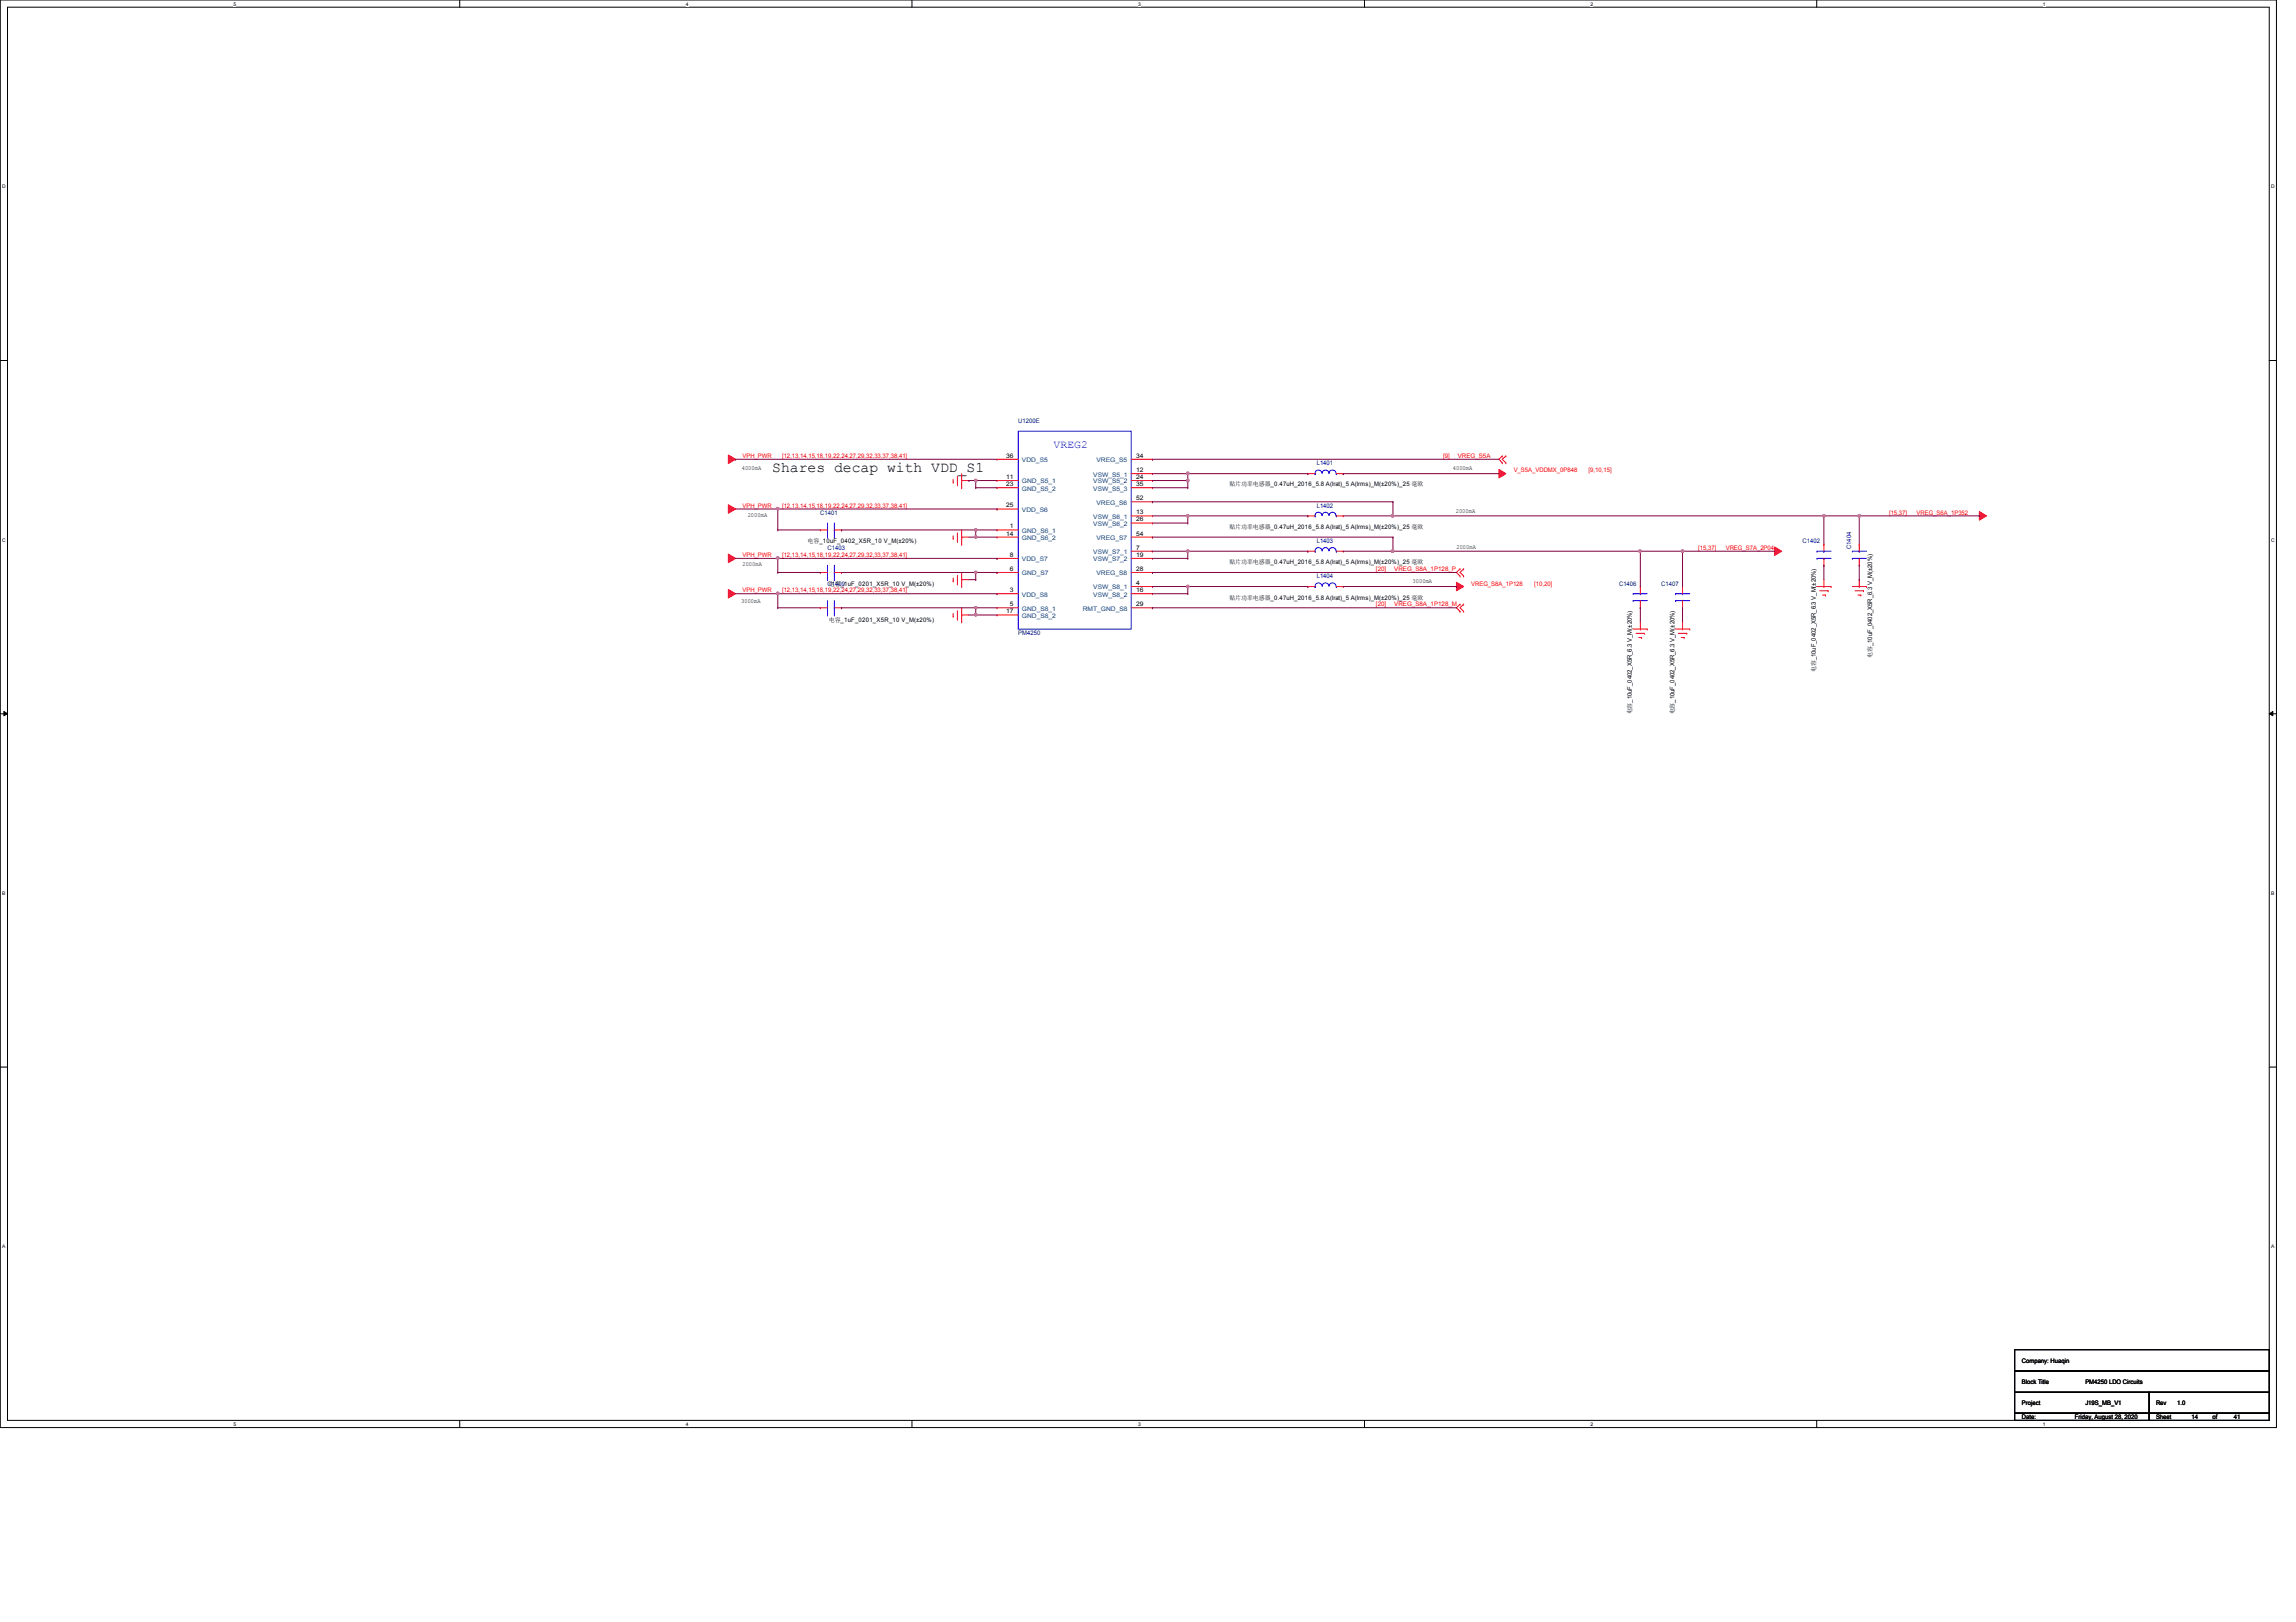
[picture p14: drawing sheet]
<svg xmlns="http://www.w3.org/2000/svg" width="297mm" height="210mm" viewBox="0 0 297 210" stroke-linecap="round" stroke-linejoin="round" font-family="sans-serif">
<defs><g id="words">
<text font-size="1.9" x="99.9" y="61.1">Shares decap with VDD_S1</text>
<text font-size="1.4" fill="#00f" x="136.3" y="57.9">VREG2</text>
<g font-size=".8" fill="#f00">
<text x="96.1" y="59.3">VPH_PWR</text>
<text x="101.2" y="59.3">[12,13,14,15,18,19,22,24,27,29,32,33,37,38,41]</text>
<text x="186.7" y="59.3">[9]</text>
<text x="188.6" y="59.3">VREG_S5A</text>
<text x="96.1" y="65.7">VPH_PWR</text>
<text x="101.2" y="65.7">[12,13,14,15,18,19,22,24,27,29,32,33,37,38,41]</text>
<text x="195.8" y="61.1">V_S5A_VDDMX_0P848</text>
<text x="205.5" y="61.1">[9,10,15]</text>
<text x="219.7" y="71.2">[15,37]</text>
<text x="223.3" y="71.2">VREG_S7A_2P04</text>
<text x="244.4" y="66.6">[15,37]</text>
<text x="247.9" y="66.6">VREG_S6A_1P352</text>
<text x="96.1" y="72.1">VPH_PWR</text>
<text x="96.1" y="76.7">VPH_PWR</text>
<text x="101.2" y="72.1">[12,13,14,15,18,19,22,24,27,29,32,33,37,38,41]</text>
<text x="101.2" y="76.7">[12,13,14,15,18,19,22,24,27,29,32,33,37,38,41]</text>
<text x="178" y="73.9">[20]</text>
<text x="180.4" y="73.9">VREG_S8A_1P128_P</text>
<text x="190.3" y="75.8">VREG_S8A_1P128</text>
<text x="198.5" y="75.8">[10,20]</text>
<text x="178" y="78.5">[20]</text>
<text x="180.4" y="78.5">VREG_S8A_1P128_M</text>
</g>
<g font-size=".8">
<text x="130.2" y="59.2">36</text>
<text x="147" y="59.2">34</text>
<text x="96" y="60.9">4000mA</text>
<text x="130.2" y="62">11</text>
<text x="130.2" y="62.9">23</text>
<text x="130.2" y="65.7">25</text>
<text x="147" y="61.1">12</text>
<text x="147" y="62">24</text>
<text x="147" y="62.9">35</text>
<text x="147" y="64.7">52</text>
<text x="159" y="62.9">贴贴贴贴电贴贴_0.47uH_2016_5.8 A(lrat)_5 A(lrms)_M(±20%)_25 毫毫</text>
<text x="188" y="60.9">4000mA</text>
<text x="96.7" y="66.9">2000mA</text>
<text x="104.5" y="70.3">电电_10uF_0402_X5R_10 V_M(±20%)</text>
<text x="130.2" y="69.3">14</text>
<text x="130.6" y="68.4">1</text>
<text x="147" y="66.5">13</text>
<text x="147" y="67.5">26</text>
<text x="147" y="69.3">54</text>
<text x="147" y="71.1">7</text>
<text x="159" y="68.5">贴贴贴贴电贴贴_0.47uH_2016_5.8 A(lrat)_5 A(lrms)_M(±20%)_25 毫毫</text>
<text x="188.3" y="66.3">2000mA</text>
<text x="188.4" y="71">2000mA</text>
<text x="95.9" y="78">3000mA</text>
<text x="96.1" y="73.3">2000mA</text>
<text x="107.2" y="75.9">电电_1uF_0201_X5R_10 V_M(±20%)</text>
<text x="130.6" y="72.1">8</text>
<text x="130.6" y="73.9">6</text>
<text x="130.6" y="76.6">3</text>
<text x="147" y="72.1">19</text>
<text x="147" y="73.9">28</text>
<text x="147" y="75.7">4</text>
<text x="147" y="76.6">16</text>
<text x="159" y="77.6">贴贴贴贴电贴贴_0.47uH_2016_5.8 A(lrat)_5 A(lrms)_M(±20%)_25 毫毫</text>
<text x="159" y="73">贴贴贴贴电贴贴_0.47uH_2016_5.8 A(lrat)_5 A(lrms)_M(±20%)_25 毫毫</text>
<text x="182.7" y="75.4">3000mA</text>
<text x="107.2" y="80.4">电电_1uF_0201_X5R_10 V_M(±20%)</text>
<text x="130.2" y="79.4">17</text>
<text x="130.6" y="78.4">5</text>
<text x="147" y="78.4">29</text>
<text x="234.9" y="87" transform="rotate(-90 234.9 87)">电电_10uF_0402_X5R_6.3 V_M(±20%)</text>
<text x="242.2" y="85.1" transform="rotate(-90 242.2 85.1)">电电_10uF_0402_X5R_6.3 V_M(±20%)</text>
<text x="211.1" y="92.5" transform="rotate(-90 211.1 92.5)">电电_10uF_0402_X5R_6.3 V_M(±20%)</text>
<text x="216.6" y="92.5" transform="rotate(-90 216.6 92.5)">电电_10uF_0402_X5R_6.3 V_M(±20%)</text>
<text x="261.6" y="179.1">Block Title</text>
<text x="261.6" y="176.4">Company: Huaqin</text>
<text x="269.8" y="179.1">PM4250 LDO Circuits</text>
<text x="261.6" y="181.8">Project</text>
<text x="261.6" y="183.6">Date:</text>
<text x="268.4" y="183.6">Friday, August 28, 2020</text>
<text x="269.8" y="181.8">J19S_MB_V1</text>
<text x="278.9" y="181.8">Rev</text>
<text x="278.9" y="183.6">Sheet</text>
<text x="281.7" y="181.8">1.0</text>
<text x="283.5" y="183.6">14</text>
<text x="286.3" y="183.6">of</text>
<text x="289" y="183.6">41</text>
</g>
<g font-size=".8" fill="#000080">
<text x="131.7" y="54.7">U1200E</text>
<text x="170.3" y="65.7">L1402</text>
<text x="170.3" y="60.2">L1401</text>
<text x="106.1" y="66.6">C1401</text>
<text x="107.1" y="71.2">C1403</text>
<text x="170.3" y="70.3">L1403</text>
<text x="233.2" y="70.3">C1402</text>
<text x="239.5" y="71.1" transform="rotate(-90 239.5 71.1)">C1404</text>
<text x="107.1" y="75.8">C1409</text>
<text x="170.3" y="74.8">L1404</text>
<text x="209.5" y="75.8">C1406</text>
<text x="214.9" y="75.8">C1407</text>
<text x="131.7" y="82.2">PM4250</text>
</g>
<g font-size=".8" fill="#004080">
<text x="132.2" y="59.8">VDD_S5</text>
<text x="141.9" y="59.8">VREG_S5</text>
<text x="132.2" y="62.6">GND_S5_1</text>
<text x="132.2" y="63.5">GND_S5_2</text>
<text x="141.4" y="61.7">VSW_S5_1</text>
<text x="141.4" y="62.6">VSW_S5_2</text>
<text x="141.4" y="63.5">VSW_S5_3</text>
<text x="141.9" y="65.3">VREG_S6</text>
<text x="132.2" y="66.3">VDD_S6</text>
<text x="132.2" y="69">GND_S6_1</text>
<text x="132.2" y="69.9">GND_S6_2</text>
<text x="141.4" y="67.1">VSW_S6_1</text>
<text x="141.4" y="68.1">VSW_S6_2</text>
<text x="141.4" y="71.7">VSW_S7_1</text>
<text x="141.9" y="69.9">VREG_S7</text>
<text x="132.2" y="72.6">VDD_S7</text>
<text x="132.2" y="74.5">GND_S7</text>
<text x="132.2" y="77.2">VDD_S8</text>
<text x="141.4" y="72.6">VSW_S7_2</text>
<text x="141.4" y="76.3">VSW_S8_1</text>
<text x="141.4" y="77.2">VSW_S8_2</text>
<text x="141.9" y="74.5">VREG_S8</text>
<text x="132.2" y="79">GND_S8_1</text>
<text x="132.2" y="80">GND_S8_2</text>
<text x="140.1" y="79">RMT_GND_S8</text>
</g>
<g font-size=".6">
<text x="30.2" y=".7">5</text>
<text x="88.7" y=".7">4</text>
<text x="147.2" y=".7">3</text>
<text x="205.8" y=".7">2</text>
<text x="264.3" y=".7">1</text>
<text x=".3" y="24.4">D</text>
<text x="293.8" y="24.4">D</text>
<text x=".3" y="70.1">C</text>
<text x="293.8" y="70.1">C</text>
<text x=".3" y="115.8">B</text>
<text x="293.8" y="115.8">B</text>
<text x=".3" y="161.5">A</text>
<text x="293.8" y="161.5">A</text>
<text x="30.2" y="184.5">5</text>
<text x="88.7" y="184.5">4</text>
<text x="147.2" y="184.5">3</text>
<text x="205.8" y="184.5">2</text>
<text x="264.3" y="184.5">1</text>
</g>
</g></defs>
<path d="M0 0h294.5v184.7h-294.5zM1 .9h292.6v182.9h-292.6z" fill="none" stroke="#000" stroke-width=".13"/>
<g fill="#fff">
<path d="M30.2 .1h.4v.7h-.4z"/>
<path d="M30.2 183.9h.4v.8h-.4z"/>
</g>
<path d="M59.5 0v.9M59.5 183.8v.9" fill="none" stroke="#000" stroke-width=".13"/>
<g fill="#fff">
<path d="M88.7 .1h.4v.7h-.4z"/>
<path d="M88.7 183.9h.4v.8h-.4z"/>
</g>
<path d="M118 0v.9M118 183.8v.9" fill="none" stroke="#000" stroke-width=".13"/>
<g fill="#fff">
<path d="M147.2 .1h.4v.7h-.4z"/>
<path d="M147.2 183.9h.4v.8h-.4z"/>
</g>
<path d="M176.5 0v.9M176.5 183.8v.9" fill="none" stroke="#000" stroke-width=".13"/>
<g fill="#fff">
<path d="M205.8 .1h.3v.7h-.3z"/>
<path d="M205.8 183.9h.3v.8h-.3z"/>
</g>
<path d="M235 0v.9M235 183.8v.9" fill="none" stroke="#000" stroke-width=".13"/>
<g fill="#fff">
<path d="M264.3 .1h.3v.7h-.3z"/>
<path d="M264.3 183.9h.3v.8h-.3z"/>
<path d="M.3 23.8h.5v.7h-.5z"/>
<path d="M293.8 23.8h.5v.7h-.5z"/>
<path d="M.3 69.5h.5v.7h-.5z"/>
<path d="M293.8 69.5h.5v.7h-.5z"/>
</g>
<path d="M0 46.7h1M293.6 46.7h.9" fill="none" stroke="#000" stroke-width=".13"/>
<g fill="#fff">
<path d="M.3 115.2h.4v.8h-.4z"/>
<path d="M293.8 115.2h.5v.8h-.5z"/>
</g>
<path d="M0 92.4h1M.5 92.1l.5 .3-.5 .2zM293.6 92.4l.4-.3v.5zM293.6 92.4h.9" fill="none" stroke="#000" stroke-width=".13"/>
<path d="M.5 92.1l.5 .3-.5 .2zM293.6 92.4l.4-.3v.5z" fill="#000"/>
<g fill="#fff">
<path d="M.3 161h.4v.7h-.4z"/>
<path d="M293.8 161h.4v.7h-.4z"/>
</g>
<path d="M0 138.1h1M293.6 138.1h.9" fill="none" stroke="#000" stroke-width=".13"/>
<g fill="none" stroke="#f00" stroke-width=".13">
<path d="M123.3 62.4h.1M123.3 69.7h.1M123.3 79.8h.1M123.3 75.2h.1M123.3 62v.4M123.3 69.3v.4M123.3 74.8v.4M123.3 79.4v.4M123.9 62.7h.1M123.9 70.1h.1M123.9 75.6h.1M123.9 61.6v1.1"/>
<path d="M123.9 69v1.1M123.9 74.5v1.1M123.9 79v1.1M124.4 62.2h.1M124.4 63.1h.1M124.4 69.5h.1M124.4 70.4h.1M124.4 79.6h.1M124.4 75h.1M124.4 75.9h.1M124.4 62.2h.9M124.4 61.3v1.8"/>
<path d="M124.4 68.6v1.8M124.4 74.1v1.8M124.4 78.7v1.8M124.4 69.5h.9M124.4 79.6h.9M124.4 75h.9M235.1 75.9h1.8M235.4 76.5h1.1M235.8 77h.4M236 75.9h.1M236 75v.9M236.2 77h.1"/>
<path d="M236.5 76.5h.1M236.9 75.9h.1M239.6 75.9h1.9M240 76.5h1.1M240.4 77h.3M240.5 75.9h.1M240.5 75v.9M240.7 77h.1M241.1 76.5h.1M241.5 75.9h.1M123.9 80.1h.1M124.4 80.5h.1"/>
<path d="M211.3 81.4h1.8M211.7 82h1.1M212 82.5h.4M212.2 81.4h.1M212.2 80.5v.9M212.4 82.5h.1M212.8 82h.1M213.1 81.4h.1M216.8 81.4h1.8M217.1 82h1.1M217.5 82.5h.4M217.7 81.4h.1"/>
<path d="M217.7 80.5v.9M217.9 82.5h.1M218.2 82h.1M218.6 81.4h.1"/>
</g>
<path d="M94.2 58.9l1 .5-1 .6z" fill-rule="evenodd" fill="#f00"/>
<path d="M94.2 58.9l1 .5-1 .6z" fill="none" stroke="#f00" stroke-width=".13"/>
<path d="M94.2 65.3l1 .6-1 .5z" fill-rule="evenodd" fill="#f00"/>
<path d="M94.2 65.3l1 .6-1 .5z" fill="none" stroke="#f00" stroke-width=".13"/>
<path d="M94.2 71.7l1 .6-1 .5z" fill-rule="evenodd" fill="#f00"/>
<path d="M94.2 71.7l1 .6-1 .5z" fill="none" stroke="#f00" stroke-width=".13"/>
<path d="M94.2 76.3l1 .5-1 .6z" fill-rule="evenodd" fill="#f00"/>
<path d="M194.3 59h.1M194.3 59.9h.1M194.3 59l-.4 .4 .4 .5M194.8 59.9h.1M194.8 59h.1M194.8 59l-.5 .4 .5 .5M94.2 76.3l1 .5-1 .6z" fill="none" stroke="#f00" stroke-width=".13"/>
<path d="M193.9 60.7l.9 .6-.9 .5z" fill-rule="evenodd" fill="#f00"/>
<path d="M193.9 60.7l.9 .6-.9 .5z" fill="none" stroke="#f00" stroke-width=".13"/>
<path d="M256.1 66.2l.9 .6-.9 .5z" fill-rule="evenodd" fill="#f00"/>
<path d="M256.1 66.2l.9 .6-.9 .5z" fill="none" stroke="#f00" stroke-width=".13"/>
<path d="M229.6 70.8l.9 .5-.9 .6z" fill-rule="evenodd" fill="#f00"/>
<g fill="none" stroke="#f00" stroke-width=".13">
<path d="M188.9 73.6h.1M188.9 74.5h.1M188.9 78.2h.1M188.9 79.1h.1M188.9 73.6l-.5 .5 .5 .4M188.9 78.2l-.5 .5 .5 .4M189.4 74.5h.1M189.4 73.6h.1M189.4 79.1h.1M189.4 78.2h.1M189.4 73.6l-.5 .5 .5 .4M189.4 78.2l-.5 .5 .5 .4"/>
<path d="M229.6 70.8l.9 .5-.9 .6z"/>
</g>
<path d="M188.4 75.4l1 .5-1 .6z" fill-rule="evenodd" fill="#f00"/>
<g fill="none" stroke="#f00" stroke-width=".13">
<path d="M129 59.4h.1M129 59.4h2.7M146.3 59.4h2.8M149.1 59.4h.1M106.1 68.6h.1M106.1 74.1h.1M106.1 78.7h.1M106.1 68.6h1M106.1 74.1h1M106.1 78.7h1M107.9 68.6h1M107.9 74.1h1"/>
<path d="M107.9 78.7h1M108.9 68.6h.1M108.9 74.1h.1M108.9 78.7h.1M129 62.2h.1M129 63.1h.1M129 65.9h.1M129 68.6h.1M129 69.5h.1M129 72.3h.1M129 74.1h.1M129 76.8h.1"/>
<path d="M129 78.7h.1M129 79.6h.1M129 62.2h2.7M129 63.1h2.7M129 65.9h2.7M129 68.6h2.7M129 69.5h2.7M129 72.3h2.7M129 74.1h2.7M129 76.8h2.7M129 78.7h2.7M129 79.6h2.7"/>
<path d="M146.3 66.8h2.8M146.3 75.9h2.8M146.3 62.2h2.8M146.3 63.1h2.8M146.3 69.5h2.8M146.3 72.3h2.8M146.3 74.1h2.8M146.3 76.8h2.8M146.3 78.7h2.8M146.3 61.3h2.8M146.3 64.9h2.8M146.3 67.7h2.8"/>
<path d="M146.3 71.3h2.8M149.1 61.3h.1M149.1 62.2h.1M149.1 63.1h.1M149.1 64.9h.1M149.1 66.8h.1M149.1 67.7h.1M149.1 69.5h.1M149.1 71.3h.1M149.1 72.3h.1M149.1 74.1h.1M149.1 75.9h.1"/>
<path d="M149.1 76.8h.1M149.1 78.7h.1M169.2 66.8h.1M169.2 75.9h.1M169.2 61.3h.1M169.2 71.3h.1M169.2 66.8h.9M169.2 75.9h.9M169.2 61.3h.9M169.2 71.3h.9M172.9 66.8h.9M172.9 75.9h.9"/>
<path d="M172.9 61.3h.9M172.9 71.3h.9M173.8 66.8h.1M173.8 75.9h.1M173.8 61.3h.1M173.8 71.3h.1M188.4 75.4l1 .5-1 .6zM212.2 75.9h.1M212.2 78.7h.1M212.2 75.9v.9M212.2 77.7v1M217.7 75.9h.1"/>
<path d="M217.7 78.7h.1M217.7 75.9v.9M217.7 77.7v1M236 70.4h.1M236 73.2h.1M236 70.4v.9M236 72.3v.9M240.5 70.4h.1M240.5 73.2h.1M240.5 70.4v.9M240.5 72.3v.9"/>
</g>
<path d="M260.6 174.7h33v2.7h-33zM260.6 177.4h33v2.8h-33zM260.6 180.2h17.4v2.7h-17.4zM260.6 182.9h17.4v.9h-17.4zM278 182.9h15.6v.9h-15.6zM278 180.2h15.6v2.7h-15.6z" fill="none" stroke="#000" stroke-width=".13"/>
<g fill="none" stroke="#00f" stroke-width=".13">
<path d="M131.7 55.8h14.6v25.6h-14.6zM107.1 68.6h.1M107.1 69.5h.1M107.1 74.1h.1M107.1 75h.1M107.1 78.7h.1M107.1 79.6h.1M107.1 67.7v1.8M107.1 73.2v1.8M107.1 77.7v1.9M107.9 69.5h.1M107.9 68.6h.1"/>
<path d="M107.9 75h.1M107.9 74.1h.1M107.9 79.6h.1M107.9 78.7h.1M107.9 67.7v1.8M107.9 73.2v1.8M107.9 77.7v1.9M170.1 66.8h.1M170.1 66.7a.45 .45 0 0 1 .5-.4 .45 .45 0 0 1 .4 .4M170.1 75.9h.1M170.1 75.9a.45 .45 0 0 1 .5-.5 .45 .45 0 0 1 .4 .5M170.1 61.3h.1"/>
<path d="M170.1 61.3a.45 .45 0 0 1 .5-.5 .45 .45 0 0 1 .4 .5M170.1 71.3h.1M170.1 71.3a.45 .45 0 0 1 .5-.4 .45 .45 0 0 1 .4 .4M171.1 66.7a.42 .42 0 0 1 .4-.4 .42 .42 0 0 1 .4 .4M171.1 75.9a.42 .42 0 0 1 .4-.5 .42 .42 0 0 1 .4 .5M171.1 61.3a.42 .42 0 0 1 .4-.5 .42 .42 0 0 1 .4 .5M171.1 71.3a.42 .42 0 0 1 .4-.4 .42 .42 0 0 1 .4 .4M172 66.7a.45 .45 0 0 1 .4-.4 .45 .45 0 0 1 .4 .4M172 75.9a.45 .45 0 0 1 .4-.5 .45 .45 0 0 1 .4 .5M172 61.3a.45 .45 0 0 1 .4-.5 .45 .45 0 0 1 .4 .5M172 71.3a.45 .45 0 0 1 .4-.4 .45 .45 0 0 1 .4 .4M172.9 66.8h.1"/>
<path d="M172.9 75.9h.1M172.9 61.3h.1M172.9 71.3h.1M211.3 76.8h.1M211.3 77.7h.1M211.3 76.8h1.8M211.3 77.7h1.8M212.2 76.8h.1M212.2 77.7h.1M216.8 76.8h.1M216.8 77.7h.1M216.8 76.8h1.8"/>
<path d="M216.8 77.7h1.8M217.7 76.8h.1M217.7 77.7h.1M235.1 71.3h.1M235.1 72.3h.1M235.1 71.3h1.8M235.1 72.3h1.8M236 71.3h.1M236 72.3h.1M239.6 71.3h.1M239.6 72.3h.1M239.6 71.3h1.9"/>
<path d="M239.6 72.3h1.9M240.5 71.3h.1M240.5 72.3h.1"/>
</g>
<path d="M95.2 59.4h.1M95.2 59.4h33.8M95.2 65.9h5.4M95.2 72.3h5.4M95.2 76.8h5.4M100.6 65.9h.1M100.6 72.3h.1M100.6 76.8h.1M125.3 62.2h.1M125.3 62.2h.9" fill="none" stroke="#800040" stroke-width=".13"/>
<path d="M126.1 62.1h.3v.2h-.3z" fill-rule="evenodd" fill="#f0f"/>
<path d="M126.1 62.1h.3v.2h-.3z" fill="none" stroke="#f0f" stroke-width=".13"/>
<path d="M100.6 68.6h.1M100.6 68.6h5.5M108.9 68.6h.1M108.9 68.6h17.3M126.2 62.2h.1M126.2 63.1h.1M126.2 62.2v.9M126.2 62.2h2.8M126.2 63.1h2.8" fill="none" stroke="#800040" stroke-width=".13"/>
<path d="M126.1 68.4h.3v.3h-.3z" fill-rule="evenodd" fill="#f0f"/>
<path d="M126.1 68.4h.3v.3h-.3z" fill="none" stroke="#f0f" stroke-width=".13"/>
<path d="M126.2 68.6h.1M126.2 68.6v.9" fill="none" stroke="#800040" stroke-width=".13"/>
<path d="M126.1 69.4h.3v.2h-.3z" fill-rule="evenodd" fill="#f0f"/>
<path d="M126.1 69.4h.3v.2h-.3z" fill="none" stroke="#f0f" stroke-width=".13"/>
<path d="M100.6 78.7h.1M100.6 78.7h5.5M108.9 78.7h.1M108.9 78.7h17.3M126.2 68.6h.1M126.2 69.5h.1M126.2 68.6h2.8M126.2 69.5h2.8" fill="none" stroke="#800040" stroke-width=".13"/>
<path d="M126.1 78.5h.3v.2h-.3z" fill-rule="evenodd" fill="#f0f"/>
<path d="M126.1 78.5h.3v.2h-.3z" fill="none" stroke="#f0f" stroke-width=".13"/>
<path d="M100.6 74.1h.1M100.6 74.1h5.5M108.9 74.1h17.3M126.2 78.7h.1M126.2 79.6h.1M126.2 74.1h.1M126.2 78.7v.9M126.2 78.7h2.8M126.2 79.6h2.8" fill="none" stroke="#800040" stroke-width=".13"/>
<path d="M126.1 73.9h.3v.3h-.3z" fill-rule="evenodd" fill="#f0f"/>
<path d="M126.1 73.9h.3v.3h-.3z" fill="none" stroke="#f0f" stroke-width=".13"/>
<path d="M149.1 59.4h.1M149.1 59.4h44.8M149.1 61.3h20.1M149.1 62.2h4.6M153.7 61.3h.1M153.7 62.2h.1M153.7 61.3v.9M169.2 61.3h.1" fill="none" stroke="#800040" stroke-width=".13"/>
<path d="M153.5 61.1h.3v.3h-.3z" fill-rule="evenodd" fill="#f0f"/>
<path d="M153.5 61.1h.3v.3h-.3z" fill="none" stroke="#f0f" stroke-width=".13"/>
<path d="M149.1 63.1h4.6M153.7 63.1h.1M153.7 62.2h.1M153.7 62.2v.9" fill="none" stroke="#800040" stroke-width=".13"/>
<path d="M153.5 62.1h.3v.2h-.3z" fill-rule="evenodd" fill="#f0f"/>
<path d="M153.5 62.1h.3v.2h-.3z" fill="none" stroke="#f0f" stroke-width=".13"/>
<path d="M149.1 66.8h20.1M149.1 67.7h4.6M153.7 66.8h.1M153.7 67.7h.1M153.7 66.8v.9M169.2 66.8h.1M173.8 61.3h.1M173.8 61.3h20.1" fill="none" stroke="#800040" stroke-width=".13"/>
<path d="M153.5 66.6h.3v.3h-.3z" fill-rule="evenodd" fill="#f0f"/>
<path d="M153.5 66.6h.3v.3h-.3z" fill="none" stroke="#f0f" stroke-width=".13"/>
<path d="M149.1 64.9h.1M149.1 64.9h31.1M173.8 66.8h62.2M180.2 66.8h.1M180.2 64.9h.1M180.2 64.9v1.9" fill="none" stroke="#800040" stroke-width=".13"/>
<path d="M235.8 66.6h.3v.3h-.3z" fill-rule="evenodd" fill="#f0f"/>
<path d="M235.8 66.6h.3v.3h-.3z" fill="none" stroke="#f0f" stroke-width=".13"/>
<path d="M180 66.6h.3v.3h-.3z" fill-rule="evenodd" fill="#f0f"/>
<path d="M180 66.6h.3v.3h-.3z" fill="none" stroke="#f0f" stroke-width=".13"/>
<path d="M149.1 71.3h20.1M149.1 72.3h4.6M153.7 71.3h.1M153.7 72.3h.1M153.7 71.3v1M169.2 71.3h.1" fill="none" stroke="#800040" stroke-width=".13"/>
<path d="M153.5 71.2h.3v.2h-.3z" fill-rule="evenodd" fill="#f0f"/>
<path d="M153.5 71.2h.3v.2h-.3z" fill="none" stroke="#f0f" stroke-width=".13"/>
<path d="M149.1 69.5h.1M149.1 69.5h31.1M173.8 71.3h38.4M180.2 71.3h.1M180.2 69.5h.1M180.2 69.5v1.8" fill="none" stroke="#800040" stroke-width=".13"/>
<path d="M212 71.2h.3v.2h-.3z" fill-rule="evenodd" fill="#f0f"/>
<path d="M212 71.2h.3v.2h-.3z" fill="none" stroke="#f0f" stroke-width=".13"/>
<path d="M180 71.2h.3v.2h-.3z" fill-rule="evenodd" fill="#f0f"/>
<path d="M180 71.2h.3v.2h-.3z" fill="none" stroke="#f0f" stroke-width=".13"/>
<path d="M149.1 75.9h20.1M149.1 76.8h4.6M153.7 75.9h.1M153.7 76.8h.1M153.7 75.9v.9M169.2 75.9h.1" fill="none" stroke="#800040" stroke-width=".13"/>
<path d="M153.5 75.8h.3v.2h-.3z" fill-rule="evenodd" fill="#f0f"/>
<path d="M153.5 75.8h.3v.2h-.3z" fill="none" stroke="#f0f" stroke-width=".13"/>
<g fill="none" stroke="#800040" stroke-width=".13">
<path d="M149.1 74.1h.1M149.1 78.7h.1M149.1 74.1h39.3M149.1 78.7h39.3M173.8 75.9h14.6M188.4 75.9h.1M212.2 78.7h.1M212.2 71.3h.1M212.2 71.3v4.6M212.2 78.7v1.8M212.2 71.3h17.4M217.7 78.7h.1"/>
<path d="M217.7 71.3h.1M217.7 71.3v4.6M217.7 78.7v1.8M229.6 71.3h.1"/>
</g>
<path d="M217.5 71.2h.3v.2h-.3z" fill-rule="evenodd" fill="#f0f"/>
<path d="M217.5 71.2h.3v.2h-.3z" fill="none" stroke="#f0f" stroke-width=".13"/>
<path d="M125.3 69.5h.9M125.3 79.6h.9M126.2 69.5h.1M126.2 79.6h.1M236 73.2h.1M236 66.8h.1M236 66.8v3.6M236 73.2v1.8M236 66.8h4.5M240.5 66.8h.1" fill="none" stroke="#800040" stroke-width=".13"/>
<path d="M126.1 79.4h.3v.3h-.3z" fill-rule="evenodd" fill="#f0f"/>
<path d="M126.1 79.4h.3v.3h-.3z" fill="none" stroke="#f0f" stroke-width=".13"/>
<path d="M100.6 65.9h.1M100.6 65.9v2.7M100.6 65.9h28.4M129 65.9h.1" fill="none" stroke="#800040" stroke-width=".13"/>
<path d="M100.5 65.7h.2v.2h-.2z" fill-rule="evenodd" fill="#f0f"/>
<path d="M100.5 65.7h.2v.2h-.2z" fill="none" stroke="#f0f" stroke-width=".13"/>
<path d="M100.6 72.3h.1M100.6 72.3v1.8M100.6 72.3h28.4M129 72.3h.1" fill="none" stroke="#800040" stroke-width=".13"/>
<path d="M100.5 72.1h.2v.2h-.2z" fill-rule="evenodd" fill="#f0f"/>
<path d="M100.5 72.1h.2v.2h-.2z" fill="none" stroke="#f0f" stroke-width=".13"/>
<path d="M100.6 76.8h.1M100.6 76.8v1.9M100.6 76.8h28.4M129 76.8h.1" fill="none" stroke="#800040" stroke-width=".13"/>
<path d="M100.5 76.7h.2v.2h-.2z" fill-rule="evenodd" fill="#f0f"/>
<path d="M100.5 76.7h.2v.2h-.2z" fill="none" stroke="#f0f" stroke-width=".13"/>
<path d="M125.3 75h.9M126.2 75h.1M126.2 74.1h.1M126.2 74.1v.9M126.2 74.1h2.8M129 74.1h.1M240.5 66.8h.1M240.5 66.8v3.6" fill="none" stroke="#800040" stroke-width=".13"/>
<path d="M240.4 66.6h.3v.3h-.3z" fill-rule="evenodd" fill="#f0f"/>
<path d="M240.4 66.6h.3v.3h-.3z" fill="none" stroke="#f0f" stroke-width=".13"/>
<path d="M240.5 75h.1M240.5 66.8h15.6M240.5 73.2v1.8M256.1 66.8h.1" fill="none" stroke="#800040" stroke-width=".13"/>
<path d="M126.1 62.1h.3v.2h-.3z" fill-rule="evenodd" fill="#f0f"/>
<path d="M126.1 62.1h.3v.2h-.3z" fill="none" stroke="#f0f" stroke-width=".13"/>
<path d="M126.1 68.4h.3v.3h-.3z" fill-rule="evenodd" fill="#f0f"/>
<path d="M126.1 68.4h.3v.3h-.3z" fill="none" stroke="#f0f" stroke-width=".13"/>
<path d="M126.1 69.4h.3v.2h-.3z" fill-rule="evenodd" fill="#f0f"/>
<path d="M126.1 69.4h.3v.2h-.3z" fill="none" stroke="#f0f" stroke-width=".13"/>
<path d="M126.1 78.5h.3v.2h-.3z" fill-rule="evenodd" fill="#f0f"/>
<path d="M126.1 78.5h.3v.2h-.3z" fill="none" stroke="#f0f" stroke-width=".13"/>
<path d="M126.1 73.9h.3v.3h-.3z" fill-rule="evenodd" fill="#f0f"/>
<path d="M126.1 73.9h.3v.3h-.3z" fill="none" stroke="#f0f" stroke-width=".13"/>
<path d="M153.5 61.1h.3v.3h-.3z" fill-rule="evenodd" fill="#f0f"/>
<path d="M153.5 61.1h.3v.3h-.3z" fill="none" stroke="#f0f" stroke-width=".13"/>
<path d="M153.5 62.1h.3v.2h-.3z" fill-rule="evenodd" fill="#f0f"/>
<path d="M153.5 62.1h.3v.2h-.3z" fill="none" stroke="#f0f" stroke-width=".13"/>
<path d="M153.5 66.6h.3v.3h-.3z" fill-rule="evenodd" fill="#f0f"/>
<path d="M153.5 66.6h.3v.3h-.3z" fill="none" stroke="#f0f" stroke-width=".13"/>
<path d="M235.8 66.6h.3v.3h-.3z" fill-rule="evenodd" fill="#f0f"/>
<path d="M235.8 66.6h.3v.3h-.3z" fill="none" stroke="#f0f" stroke-width=".13"/>
<path d="M180 66.6h.3v.3h-.3z" fill-rule="evenodd" fill="#f0f"/>
<path d="M180 66.6h.3v.3h-.3z" fill="none" stroke="#f0f" stroke-width=".13"/>
<path d="M153.5 71.2h.3v.2h-.3z" fill-rule="evenodd" fill="#f0f"/>
<path d="M153.5 71.2h.3v.2h-.3z" fill="none" stroke="#f0f" stroke-width=".13"/>
<path d="M212 71.2h.3v.2h-.3z" fill-rule="evenodd" fill="#f0f"/>
<path d="M212 71.2h.3v.2h-.3z" fill="none" stroke="#f0f" stroke-width=".13"/>
<path d="M180 71.2h.3v.2h-.3z" fill-rule="evenodd" fill="#f0f"/>
<path d="M180 71.2h.3v.2h-.3z" fill="none" stroke="#f0f" stroke-width=".13"/>
<path d="M153.5 75.8h.3v.2h-.3z" fill-rule="evenodd" fill="#f0f"/>
<path d="M153.5 75.8h.3v.2h-.3z" fill="none" stroke="#f0f" stroke-width=".13"/>
<path d="M217.5 71.2h.3v.2h-.3z" fill-rule="evenodd" fill="#f0f"/>
<path d="M217.5 71.2h.3v.2h-.3z" fill="none" stroke="#f0f" stroke-width=".13"/>
<path d="M126.1 79.4h.3v.3h-.3z" fill-rule="evenodd" fill="#f0f"/>
<path d="M126.1 79.4h.3v.3h-.3z" fill="none" stroke="#f0f" stroke-width=".13"/>
<path d="M100.5 65.7h.2v.2h-.2z" fill-rule="evenodd" fill="#f0f"/>
<path d="M100.5 65.7h.2v.2h-.2z" fill="none" stroke="#f0f" stroke-width=".13"/>
<path d="M100.5 72.1h.2v.2h-.2z" fill-rule="evenodd" fill="#f0f"/>
<path d="M100.5 72.1h.2v.2h-.2z" fill="none" stroke="#f0f" stroke-width=".13"/>
<path d="M100.5 76.7h.2v.2h-.2z" fill-rule="evenodd" fill="#f0f"/>
<path d="M100.5 76.7h.2v.2h-.2z" fill="none" stroke="#f0f" stroke-width=".13"/>
<path d="M240.4 66.6h.3v.3h-.3z" fill-rule="evenodd" fill="#f0f"/>
<path d="M240.4 66.6h.3v.3h-.3z" fill="none" stroke="#f0f" stroke-width=".13"/>
<use href="#words"/>
</svg>
